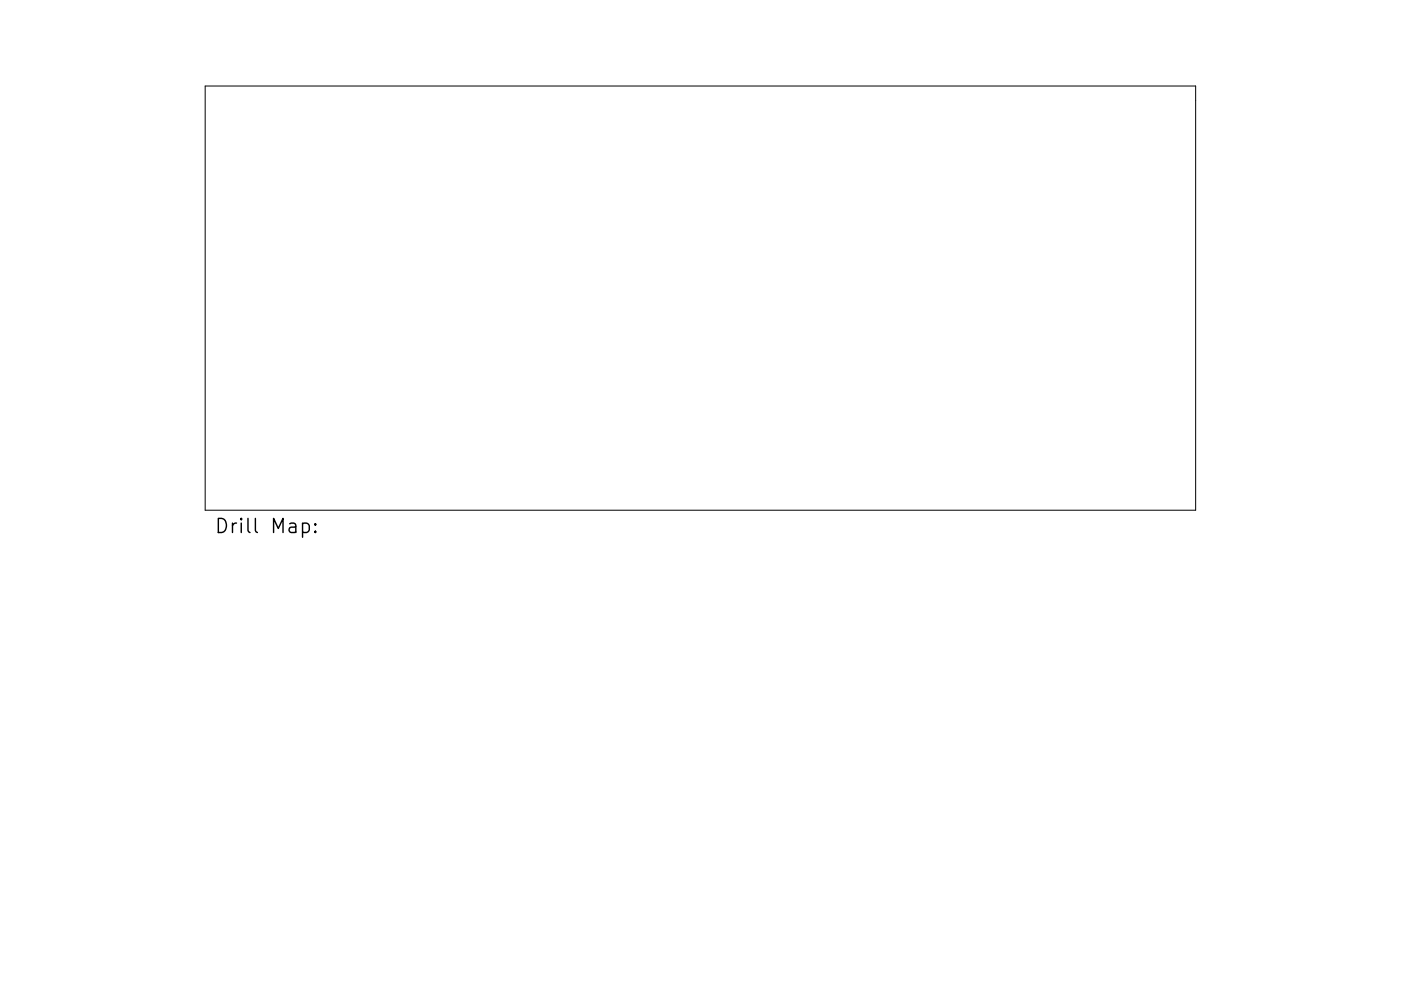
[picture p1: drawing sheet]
<svg xmlns="http://www.w3.org/2000/svg" width="297mm" height="210mm" viewBox="0 0 297 210" stroke-linecap="round" stroke-linejoin="round" font-family="sans-serif">
<defs><g id="words">
<text font-size="4.2" x="45.4" y="113.1">Drill Map:</text>
</g></defs>
<path d="M43.5 18.3h210v90h-210z" fill="none" stroke="#000" stroke-width=".21"/>
<path d="M64.1 111.1l.9-.1 .6 .6v.8l-.3 .4-.3 .2-.9-.2M66.9 112.7l.1 .1-.1 .2-.2-.2 .2-.1v.3M66.9 111.1l.1 .2-.1 .1-.2-.1 .2-.2v.3" fill="none" stroke="#000" stroke-width=".3"/>
<use href="#words"/>
</svg>
